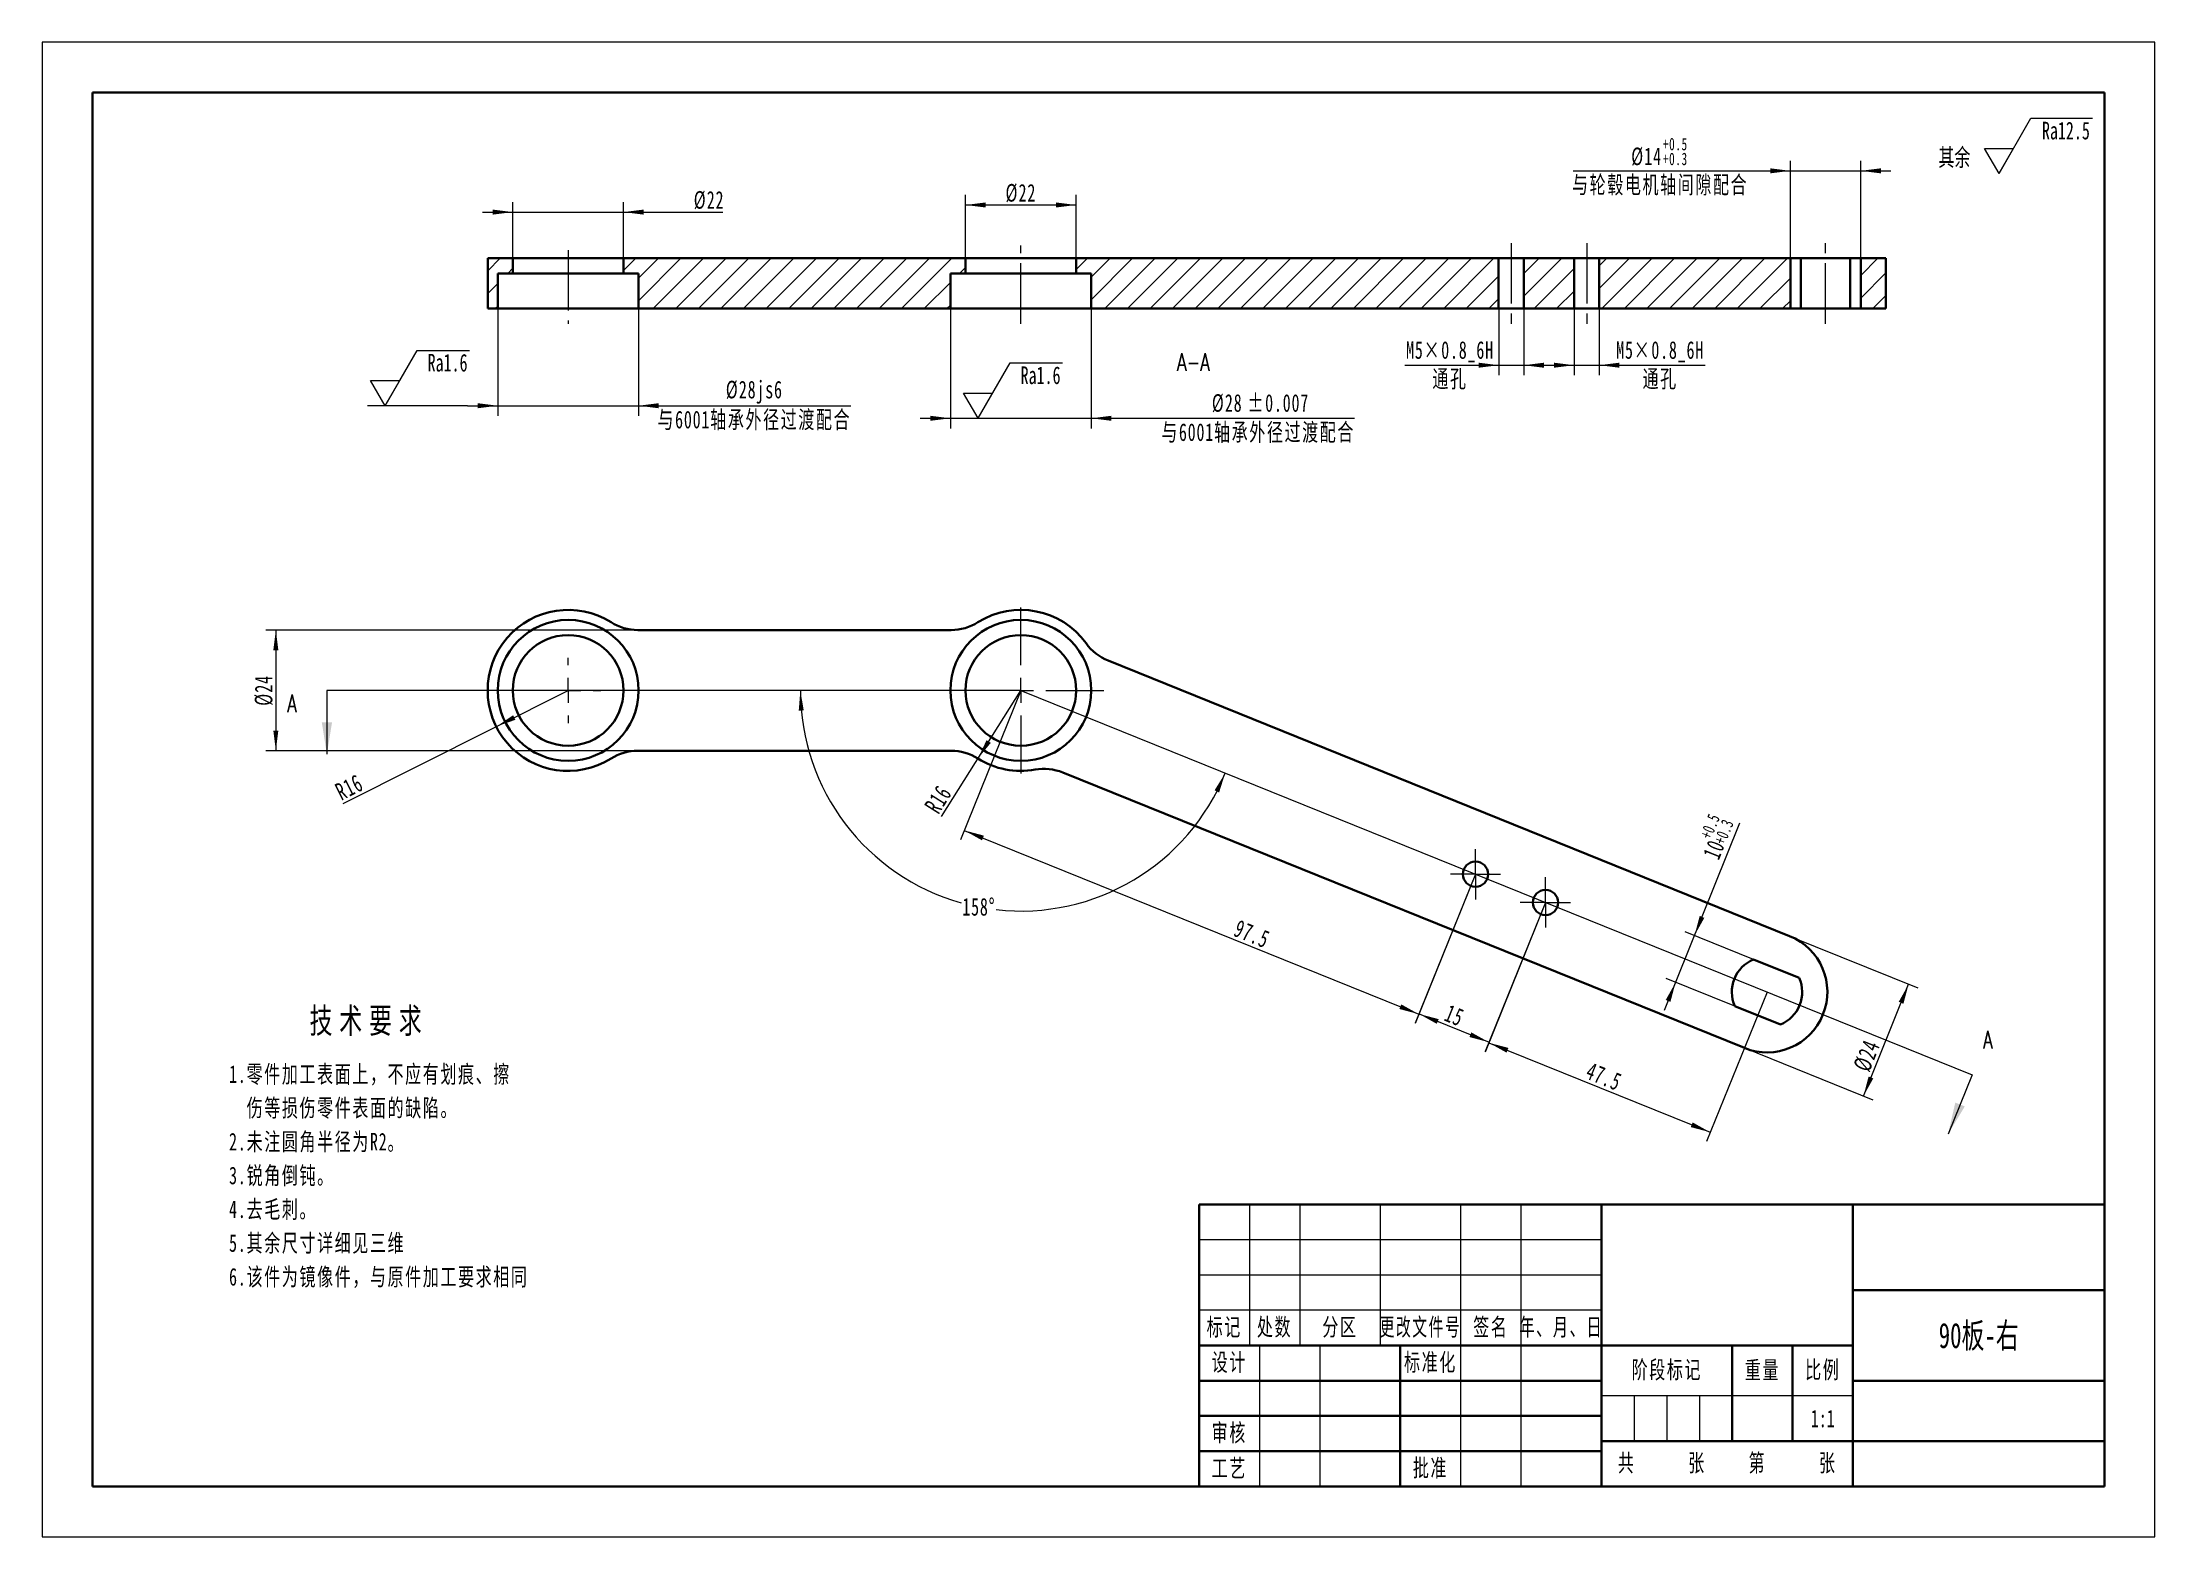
# Model space of a CAD drawing. Header units: millimetres. Extents: x -210 to 210, y -148 to 148.
import ezdxf
from ezdxf.enums import TextEntityAlignment as Align

# ---------------------------------------------------------------- set-up
doc = ezdxf.new("R2010")
doc.units = ezdxf.units.MM
doc.set_wipeout_variables(frame=1)
doc.linetypes.add('点画线', pattern=[18, 12, -2, 2, -2])
doc.layers.get('0').update_dxf_attribs({"lineweight": 35})
for name, color, linetype, lineweight in [('10', 7, 'Continuous', 18), ('中心线层', 1, '点画线', 18), ('剖面线层', 4, 'Continuous', 18), ('尺寸线层', 3, 'Continuous', 18), ('粗实线层', 7, 'Continuous', 35), ('细实线层', 7, 'Continuous', 18)]:
    doc.layers.add(name, color=color, linetype=linetype, lineweight=lineweight)
doc.styles.add('SLDTEXTSTYLE2', font='txt.shx', dxfattribs={"width": 0.7, "bigfont": 'gbcbig.shx'})
doc.styles.add('TitleStyle', font='', dxfattribs={"width": 0.667})
doc.styles.add('标准', font='', dxfattribs={"width": 0.667})
doc.styles.get('TitleStyle').set_extended_font_data('仿宋_gb2312')
doc.styles.get('标准').set_extended_font_data('仿宋_gb2312')
doc.dimstyles.new('GB_尺寸', dxfattribs={"dimtxt": 3.5, "dimasz": 4, "dimexe": 2, "dimexo": 0, "dimtad": 1, "dimdsep": 46, "dimtxsty": '标准', "dimblk": '_CAXARROW', "dimcen": 0, "dimdle": 6, "dimazin": 2, "dimtfac": 0.707107, "dimtdec": 3, "dimtmove": 2, "dimatfit": 3, "dimfxl": 0, "dimfrac": 2, "dimtolj": 1, "dimtzin": 0, "dimarcsym": 0})

msp = doc.modelspace()

# ---------------------------------------------------------------- texts
at = {"layer": '尺寸线层', "char_height": 3.5, "style": 'SLDTEXTSTYLE2'}
for s, insert, width, attachment_point in [('A-A', (18.884, 83.181), 9.8, 8), ('A', (-161.286, 15.36), 2.8, 7), ('A', (175.896, -51.468), 2.8, 7)]:
    msp.add_mtext(s, dxfattribs=dict(at, insert=insert, width=width, attachment_point=attachment_point))

# ---------------------------------------------------------------- blocks, each defined once
blk = doc.blocks.new('$CAXA_FRAME_13B17AC1$')
at = {"layer": '粗实线层'}
for p, q in [((-200, 138.5), (-200, -138.5)), ((200, 138.5), (-200, 138.5)), ((200, -138.5), (200, 138.5)), ((-200, -138.5), (200, -138.5))]:
    blk.add_line(p, q, dxfattribs=at)
at = {"layer": '细实线层'}
for p, q in [((210, 148.5), (-210, 148.5)), ((-210, 148.5), (-210, -148.5)), ((210, -148.5), (210, 148.5)), ((-210, -148.5), (210, -148.5))]:
    blk.add_line(p, q, dxfattribs=at)
blk = doc.blocks.new('$CAXA_TITLE_151E506F$')
at = {"layer": '粗实线层'}
for p, q in [((0, 56), (-180, 56)), ((-180, 56), (-180, 0)), ((-100, 56), (-100, 0)), ((-50, 56), (-50, 0)), ((0, 0), (0, 56)), ((0, 39), (-50, 39)), ((-50, 28), (-180, 28)), ((-140, 28), (-140, 0)), ((-74, 28), (-74, 9)), ((-62, 28), (-62, 9)), ((-100, 21), (-180, 21)), ((0, 21), (-50, 21)), ((-100, 14), (-180, 14)), ((0, 9), (-100, 9)), ((-100, 7), (-180, 7)), ((0, 0), (-180, 0))]:
    blk.add_line(p, q, dxfattribs=at)
at = {"layer": '细实线层'}
for p, q in [((-170, 56), (-170, 28)), ((-160, 56), (-160, 28)), ((-144, 56), (-144, 28)), ((-128, 56), (-128, 0)), ((-116, 56), (-116, 0)), ((-100, 49), (-180, 49)), ((-100, 42), (-180, 42)), ((-100, 35), (-180, 35)), ((-168, 28), (-168, 0)), ((-156, 28), (-156, 0)), ((-50, 18), (-100, 18)), ((-93.5, 18), (-93.5, 9)), ((-87, 18), (-87, 9)), ((-80.5, 18), (-80.5, 9))]:
    blk.add_line(p, q, dxfattribs=at)
at = {"layer": '尺寸线层', "char_height": 3.5, "attachment_point": 5, "line_spacing_factor": 1.369753, "style": '标准'}
for s, insert, width in [('\\T1.1;标记', (-175, 31.5), 18), ('\\T1.1;处数', (-165, 31.5), 18), ('\\T1.1;分区', (-152, 31.5), 30), ('\\T1.1;{\\W0.618357;更改文件号}', (-136, 31.5), 30), ('\\T1.1;签名', (-122, 31.5), 22), ('\\T1.1;{\\W0.634692;年、月、日}', (-108, 31.5), 30), ('\\T1.1;设计', (-174, 24.5), 22), ('\\T1.1;标准化', (-134, 24.5), 22), ('\\T1.1;阶段标记', (-87, 23), 50), ('\\T1.1;重量', (-68, 23), 22), ('\\T1.1;比例', (-56, 23), 22), ('\\T1.1;审核', (-174, 10.5), 22), ('\\T1.1;工艺', (-174, 3.5), 22), ('\\T1.1;批准', (-134, 3.5), 22), ('\\T1.1;共', (-95, 4.5), 8), ('\\T1.1;张', (-81, 4.5), 8), ('\\T1.1;第', (-69, 4.5), 8), ('\\T1.1;张', (-55, 4.5), 8)]:
    blk.add_mtext(s, dxfattribs=dict(at, insert=insert, width=width))
at = {"layer": '尺寸线层', "style": '标准'}
for tag, height, width, p in [('标记C', 3.54, 0.667, (-175, 52.5)), ('处数C', 3.54, 0.667, (-165, 52.5)), ('分区C', 3.54, 0.667, (-152, 52.5)), ('更改文件号C', 3.54, 0.512156, (-136, 52.5)), ('更改签名C', 3.54, 0.459969, (-122, 52.5)), ('更改日期C', 3.54, 0.62723, (-108, 52.5)), ('单位名称', 5.05, 0.667, (-25, 47.5)), ('标记B', 3.54, 0.667, (-175, 45.5)), ('处数B', 3.54, 0.667, (-165, 45.5)), ('分区B', 3.54, 0.667, (-152, 45.5)), ('更改文件号B', 3.54, 0.512156, (-136, 45.5)), ('更改签名B', 3.54, 0.459969, (-122, 45.5)), ('更改日期B', 3.54, 0.62723, (-108, 45.5)), ('材料名称', 5.05, 0.667, (-75, 42)), ('标记A', 3.54, 0.667, (-175, 38.5)), ('处数A', 3.54, 0.667, (-165, 38.5)), ('分区A', 3.54, 0.667, (-152, 38.5)), ('更改文件号A', 3.54, 0.512156, (-136, 38.5)), ('更改签名A', 3.54, 0.459969, (-122, 38.5)), ('更改日期A', 3.54, 0.62723, (-108, 38.5)), ('图纸名称', 5.05, 0.667, (-25, 30)), ('设计', 3.54, 0.667, (-162, 24.5)), ('设计日期', 3.54, 0.667, (-148, 24.5)), ('标准化', 3.54, 0.667, (-122, 24.5)), ('标准化日期', 3.54, 0.569556, (-108, 24.5)), ('图纸编号', 5.05, 0.667, (-25, 15)), ('审核', 3.54, 0.667, (-162, 10.5)), ('审核日期', 3.54, 0.667, (-148, 10.5)), ('阶段标记S', 3.54, 0.229984, (-96.75, 13.5)), ('阶段标记A', 3.54, 0.229984, (-90.25, 13.5)), ('阶段标记B', 3.54, 0.229984, (-83.75, 13.5)), ('阶段标记C', 3.54, 0.229984, (-77.25, 13.5)), ('重量', 3.54, 0.667, (-68, 13.5)), ('图纸比例', 3.54, 0.524733, (-56, 13.5)), ('工艺', 3.54, 0.667, (-162, 3.5)), ('工艺日期', 3.54, 0.667, (-148, 3.5)), ('批准', 3.54, 0.667, (-122, 3.5)), ('批准日期', 3.54, 0.667, (-108, 3.5)), ('页数', 3.54, 0.667, (-88, 4.5)), ('页码', 3.54, 0.667, (-62, 4.5)), ('投影符号', 3.54, 0.667, (-25, 4.5))]:
    blk.add_attdef(tag, text='', height=height, dxfattribs=dict(at, width=width)).set_placement(p, align=Align.MIDDLE_CENTER)
blk = doc.blocks.new('*X4')
at = {"layer": '尺寸线层', "color": 0, "linetype": 'ByBlock', "lineweight": -2, "line_spacing_factor": 1.15057}
for s, insert, char_height, width, attachment_point, style in [('\\T1.3;技术要求', (27.83, 0), 5, 114.1797, 2, 'TitleStyle'), ('\\T1.1;\\pxi-1,l1;1.零件加工表面上，不应有划痕、擦伤等损伤零件表面的缺陷。\\P2.未注圆角半径为R2。\\P3.锐角倒钝。\\P4.去毛刺。\\P5.其余尺寸详细见三维\\P6.该件为镜像件，与原件加工要求相同\\P', (0, -11.39), 3.5, 57.0899, 1, '标准')]:
    blk.add_mtext(s, dxfattribs=dict(at, insert=insert, char_height=char_height, width=width, attachment_point=attachment_point, style=style))
blk = doc.blocks.new('SW_CENTERMARKSYMBOL_0_7')
at = {"layer": '10', "color": 0}
for p, q in [((0, 5), (0, 16.5)), ((-5, 0), (-16.5, 0)), ((0, 0), (-2.5, 0)), ((0, 0), (0, 2.5)), ((0, 0), (0, -2.5)), ((0, 0), (2.5, 0)), ((5, 0), (16.5, 0)), ((0, -5), (0, -16.5))]:
    blk.add_line(p, q, dxfattribs=at)
blk = doc.blocks.new('SW_CENTERMARKSYMBOL_2')
at = {"layer": '10', "color": 0}
for p, q in [((0, 5), (0, 6.5)), ((-5, 0), (-6.5, 0)), ((0, 0), (-2.5, 0)), ((0, 0), (0, 2.5)), ((0, 0), (0, -2.5)), ((0, 0), (2.5, 0)), ((5, 0), (6.5, 0)), ((0, -5), (0, -6.5))]:
    blk.add_line(p, q, dxfattribs=at)
blk = doc.blocks.new('SW_CENTERMARKSYMBOL_2_1')
at = {"layer": '10', "color": 0}
for p, q in [((0, 2.5), (0, 5)), ((-2.5, 0), (-5, 0)), ((0, 0), (-2.5, 0)), ((0, 0), (0, 2.5)), ((0, 0), (0, -2.5)), ((0, 0), (2.5, 0)), ((2.5, 0), (5, 0)), ((0, -2.5), (0, -5))]:
    blk.add_line(p, q, dxfattribs=at)
blk = doc.blocks.new('SW_CENTERMARKSYMBOL_3_1')
at = {"layer": '10', "color": 0}
for p, q in [((0, 2.5), (0, 5)), ((-2.5, 0), (-5, 0)), ((0, 0), (-2.5, 0)), ((0, 0), (0, 2.5)), ((0, 0), (0, -2.5)), ((0, 0), (2.5, 0)), ((2.5, 0), (5, 0)), ((0, -2.5), (0, -5))]:
    blk.add_line(p, q, dxfattribs=at)
blk = doc.blocks.new('*X9')
at = {"layer": '尺寸线层', "linetype": 'Continuous'}
blk.add_hatch(color=0, dxfattribs=at).paths.add_polyline_path([(-119.74, 12.5), (-116.39, 14.75), (-115.94, 13.85)], flags=0)
at = {"layer": '尺寸线层', "color": 0, "linetype": 'Continuous'}
blk.add_line((-150.16, -2.8), (-105.44, 19.69), dxfattribs=at)
at = {"layer": '尺寸线层', "color": 0, "linetype": 'Continuous', "insert": (-148.96, 0.45), "char_height": 3.5, "width": 9.4793, "attachment_point": 5, "rotation": 26.6993, "line_spacing_factor": 1.15057, "style": '标准'}
blk.add_mtext('\\T1.1;R16', dxfattribs=at)
blk = doc.blocks.new('_CAXARROW')
blk.add_hatch(color=0).paths.add_polyline_path([(0, 0), (-1, 0.125), (-1, -0.125)], flags=0)
blk = doc.blocks.new('*X10')
at = {"layer": '尺寸线层', "linetype": 'Continuous'}
blk.add_hatch(color=0, dxfattribs=at).paths.add_polyline_path([(-23.97, 6.15), (-22.26, 9.8), (-21.42, 9.27)], flags=0)
at = {"layer": '尺寸线层', "color": 0, "linetype": 'Continuous'}
blk.add_line((-31.22, -5.36), (-15.44, 19.69), dxfattribs=at)
at = {"layer": '尺寸线层', "color": 0, "linetype": 'Continuous', "insert": (-31.87, -1.96), "char_height": 3.5, "width": 9.4793, "attachment_point": 5, "rotation": 57.7958, "line_spacing_factor": 1.15057, "style": '标准'}
blk.add_mtext('\\T1.1;R16', dxfattribs=at)
blk = doc.blocks.new('*X11')
at = {"layer": '尺寸线层', "linetype": 'Continuous'}
for points in [[(161.07, -38.68), (159.1, -42.2), (160.03, -42.58)], [(152.08, -60.93), (153.11, -57.04), (154.04, -57.41)]]:
    blk.add_hatch(color=0, dxfattribs=at).paths.add_polyline_path(points, flags=0)
at = {"layer": '尺寸线层', "color": 0, "linetype": 'Continuous'}
for p, q in [((137.4, -29.12), (162.92, -39.43)), ((152.08, -60.93), (161.07, -38.68)), ((128.41, -51.37), (153.93, -61.68))]:
    blk.add_line(p, q, dxfattribs=at)
at = {"layer": '尺寸线层', "color": 0, "insert": (152.78, -52.9), "char_height": 3.5, "width": 11.5236, "attachment_point": 5, "rotation": 68, "line_spacing_factor": 1.15057, "style": '标准'}
blk.add_mtext('\\T1.1;%%C24', dxfattribs=at)
blk = doc.blocks.new('*X12')
at = {"layer": '尺寸线层', "linetype": 'Continuous'}
for points in [[(-163.56, 31.69), (-163.06, 27.69), (-164.06, 27.69)], [(-163.56, 7.69), (-163.06, 11.69), (-164.06, 11.69)]]:
    blk.add_hatch(color=0, dxfattribs=at).paths.add_polyline_path(points, flags=0)
at = {"layer": '尺寸线层', "color": 0, "linetype": 'Continuous'}
for p, q in [((-91.59, 31.69), (-165.56, 31.69)), ((-163.56, 31.69), (-163.56, 7.69)), ((-91.59, 7.69), (-165.56, 7.69))]:
    blk.add_line(p, q, dxfattribs=at)
at = {"layer": '尺寸线层', "color": 0, "insert": (-165.92, 19.69), "char_height": 3.5, "width": 11.5236, "attachment_point": 5, "rotation": 90, "line_spacing_factor": 1.15057, "style": '标准'}
blk.add_mtext('\\T1.1;%%C24', dxfattribs=at)
blk = doc.blocks.new('*X13')
at = {"layer": '尺寸线层', "linetype": 'Continuous'}
for points in [[(-119.44, 76.27), (-123.44, 76.77), (-123.44, 75.77)], [(-91.44, 76.27), (-87.44, 76.77), (-87.44, 75.77)]]:
    blk.add_hatch(color=0, dxfattribs=at).paths.add_polyline_path(points, flags=0)
at = {"layer": '尺寸线层', "color": 0, "linetype": 'Continuous'}
for p, q in [((-119.44, 102.57), (-119.44, 74.27)), ((-91.44, 102.57), (-91.44, 74.27)), ((-125.44, 76.27), (-49.24, 76.27))]:
    blk.add_line(p, q, dxfattribs=at)
at = {"layer": '尺寸线层', "color": 0, "char_height": 3.5, "attachment_point": 5, "line_spacing_factor": 1.15057, "style": '标准'}
for s, insert, width in [('\\T1.1;%%C28js6', (-68.43, 78.95), 22.1841), ('\\T1.1;与6001轴承外径过渡配合', (-68.43, 73.33), 74.0882)]:
    blk.add_mtext(s, dxfattribs=dict(at, insert=insert, width=width))
blk = doc.blocks.new('*X15')
at = {"layer": '尺寸线层', "color": 0, "char_height": 3.5, "attachment_point": 1, "line_spacing_factor": 1.15057, "style": '标准'}
for s, insert, width in [('\\T1.1;%%C28', (22.54, 78.57), 73.5499), ('\\T1.1;%%P0.007', (29.64, 78.57), 48.4566)]:
    blk.add_mtext(s, dxfattribs=dict(at, insert=insert, width=width))
blk = doc.blocks.new('*X14')
at = {"layer": '尺寸线层', "linetype": 'Continuous'}
for points in [[(-29.44, 73.77), (-33.44, 74.27), (-33.44, 73.27)], [(-1.44, 73.77), (2.56, 74.27), (2.56, 73.27)]]:
    blk.add_hatch(color=0, dxfattribs=at).paths.add_polyline_path(points, flags=0)
at = {"layer": '尺寸线层', "color": 0, "linetype": 'Continuous'}
for p, q in [((-29.44, 95.57), (-29.44, 71.77)), ((-1.44, 95.57), (-1.44, 71.77)), ((-35.44, 73.77), (50.93, 73.77))]:
    blk.add_line(p, q, dxfattribs=at)
at = {"layer": '尺寸线层', "color": 0}
blk.add_blockref('*X15', (0, 0), dxfattribs=at)
at = {"layer": '尺寸线层', "color": 0, "insert": (31.74, 70.83), "char_height": 3.5, "width": 74.0882, "attachment_point": 5, "line_spacing_factor": 1.15057, "style": '标准'}
blk.add_mtext('\\T1.1;与6001轴承外径过渡配合', dxfattribs=at)
blk = doc.blocks.new('*X16')
at = {"layer": '尺寸线层', "linetype": 'Continuous'}
for points in [[(79.56, 84.32), (75.56, 84.82), (75.56, 83.82)], [(84.56, 84.32), (88.56, 84.82), (88.56, 83.82)]]:
    blk.add_hatch(color=0, dxfattribs=at).paths.add_polyline_path(points, flags=0)
at = {"layer": '尺寸线层', "color": 0, "linetype": 'Continuous'}
for p, q in [((79.56, 95.57), (79.56, 82.32)), ((84.56, 95.57), (84.56, 82.32)), ((60.92, 84.32), (90.56, 84.32))]:
    blk.add_line(p, q, dxfattribs=at)
at = {"layer": '尺寸线层', "color": 0, "char_height": 3.5, "attachment_point": 5, "line_spacing_factor": 1.15057, "style": '标准'}
for s, insert, width in [('\\T1.1;M5×0.8_6H', (69.88, 87.01), 34.5355), ('\\T1.1;通孔', (69.88, 81.44), 12.2353)]:
    blk.add_mtext(s, dxfattribs=dict(at, insert=insert, width=width))
blk = doc.blocks.new('*X17')
at = {"layer": '尺寸线层', "linetype": 'Continuous'}
for points in [[(94.56, 84.32), (90.56, 84.82), (90.56, 83.82)], [(99.56, 84.32), (103.56, 84.82), (103.56, 83.82)]]:
    blk.add_hatch(color=0, dxfattribs=at).paths.add_polyline_path(points, flags=0)
at = {"layer": '尺寸线层', "color": 0, "linetype": 'Continuous'}
for p, q in [((94.56, 95.57), (94.56, 82.32)), ((99.56, 95.57), (99.56, 82.32)), ((88.56, 84.32), (120.63, 84.32))]:
    blk.add_line(p, q, dxfattribs=at)
at = {"layer": '尺寸线层', "color": 0, "char_height": 3.5, "attachment_point": 5, "line_spacing_factor": 1.15057, "style": '标准'}
for s, insert, width in [('\\T1.1;M5×0.8_6H', (111.66, 87.01), 34.5355), ('\\T1.1;通孔', (111.66, 81.44), 12.2353)]:
    blk.add_mtext(s, dxfattribs=dict(at, insert=insert, width=width))
blk = doc.blocks.new('*X19')
at = {"layer": '尺寸线层', "color": 0, "char_height": 3.5, "attachment_point": 1, "rotation": 68, "line_spacing_factor": 1.15057, "style": '标准'}
for s, insert, width in [('\\T1.1;{\\H0.707107x;+0.5}', (119.5, -9.1), 19.6447), ('\\T1.1;{\\H0.707107x;+0.3}', (122.24, -10.2), 19.6447), ('\\T1.1;10', (120.06, -12.88), 33.9463)]:
    blk.add_mtext(s, dxfattribs=dict(at, insert=insert, width=width))
blk = doc.blocks.new('*X18')
at = {"layer": '尺寸线层', "linetype": 'Continuous'}
for points in [[(118.49, -29.03), (119.53, -25.13), (120.45, -25.51)], [(114.75, -38.3), (112.78, -41.82), (113.71, -42.2)]]:
    blk.add_hatch(color=0, dxfattribs=at).paths.add_polyline_path(points, flags=0)
at = {"layer": '尺寸线层', "color": 0, "linetype": 'Continuous'}
for p, q in [((112.5, -43.86), (127.54, -6.62)), ((130.24, -33.77), (116.64, -28.28)), ((126.49, -43.05), (112.89, -37.55))]:
    blk.add_line(p, q, dxfattribs=at)
at = {"layer": '尺寸线层', "color": 0}
blk.add_blockref('*X19', (0, 0), dxfattribs=at)
blk = doc.blocks.new('*X21')
at = {"layer": '尺寸线层', "color": 0, "char_height": 3.5, "attachment_point": 1, "line_spacing_factor": 1.15057, "style": '标准'}
for s, insert, width in [('\\T1.1;%%C14', (105.92, 127.58), 45.8989), ('\\T1.1;{\\H0.707107x;+0.5}', (112.21, 129.51), 19.6447), ('\\T1.1;{\\H0.707107x;+0.3}', (112.21, 126.56), 19.6447)]:
    blk.add_mtext(s, dxfattribs=dict(at, insert=insert, width=width))
blk = doc.blocks.new('*X20')
at = {"layer": '尺寸线层', "linetype": 'Continuous'}
for points in [[(137.56, 122.95), (133.56, 123.45), (133.56, 122.45)], [(151.56, 122.95), (155.56, 123.45), (155.56, 122.45)]]:
    blk.add_hatch(color=0, dxfattribs=at).paths.add_polyline_path(points, flags=0)
at = {"layer": '尺寸线层', "color": 0, "linetype": 'Continuous'}
for p, q in [((94.39, 122.95), (157.56, 122.95)), ((137.56, 105.57), (137.56, 124.95)), ((151.56, 105.57), (151.56, 124.95))]:
    blk.add_line(p, q, dxfattribs=at)
at = {"layer": '尺寸线层', "color": 0}
blk.add_blockref('*X21', (0, 0), dxfattribs=at)
at = {"layer": '尺寸线层', "color": 0, "insert": (111.66, 120), "char_height": 3.5, "width": 66.6582, "attachment_point": 5, "line_spacing_factor": 1.15057, "style": '标准'}
blk.add_mtext('\\T1.1;与轮毂电机轴间隙配合', dxfattribs=at)
blk = doc.blocks.new('*X22')
at = {"layer": '尺寸线层', "linetype": 'Continuous'}
for points in [[(-26.69, -8.13), (-22.79, -9.17), (-23.16, -10.1)], [(63.71, -44.66), (60.19, -42.7), (59.82, -43.62)]]:
    blk.add_hatch(color=0, dxfattribs=at).paths.add_polyline_path(points, flags=0)
at = {"layer": '尺寸线层', "color": 0, "linetype": 'Continuous'}
for p, q in [((-15.44, 19.69), (-27.43, -9.99)), ((-26.69, -8.13), (63.71, -44.66)), ((74.96, -16.83), (62.97, -46.51))]:
    blk.add_line(p, q, dxfattribs=at)
at = {"layer": '尺寸线层', "color": 0, "insert": (30.52, -28.71), "char_height": 3.5, "width": 12.73, "attachment_point": 5, "rotation": 338, "line_spacing_factor": 1.15057, "style": '标准'}
blk.add_mtext('\\T1.1;97.5', dxfattribs=at)
blk = doc.blocks.new('*X23')
at = {"layer": '尺寸线层', "linetype": 'Continuous'}
for points in [[(63.73, -44.61), (67.63, -45.64), (67.26, -46.57)], [(77.64, -50.23), (74.12, -48.27), (73.75, -49.19)]]:
    blk.add_hatch(color=0, dxfattribs=at).paths.add_polyline_path(points, flags=0)
at = {"layer": '尺寸线层', "color": 0, "linetype": 'Continuous'}
for p, q in [((74.96, -16.83), (62.99, -46.46)), ((88.86, -22.45), (76.89, -52.08)), ((63.73, -44.61), (77.64, -50.23))]:
    blk.add_line(p, q, dxfattribs=at)
at = {"layer": '尺寸线层', "color": 0, "insert": (70.77, -44.9), "char_height": 3.5, "width": 7, "attachment_point": 5, "rotation": 338, "line_spacing_factor": 1.15057, "style": '标准'}
blk.add_mtext('\\T1.1;15', dxfattribs=at)
blk = doc.blocks.new('*X24')
at = {"layer": '尺寸线层', "linetype": 'Continuous'}
for points in [[(77.6, -50.33), (81.5, -51.36), (81.12, -52.29)], [(121.64, -68.12), (118.12, -66.16), (117.75, -67.09)]]:
    blk.add_hatch(color=0, dxfattribs=at).paths.add_polyline_path(points, flags=0)
at = {"layer": '尺寸线层', "color": 0, "linetype": 'Continuous'}
for p, q in [((88.86, -22.45), (76.85, -52.18)), ((132.91, -40.25), (120.89, -69.98)), ((77.6, -50.33), (121.64, -68.12))]:
    blk.add_line(p, q, dxfattribs=at)
at = {"layer": '尺寸线层', "color": 0, "insert": (100.5, -57.04), "char_height": 3.5, "width": 12.8057, "attachment_point": 5, "rotation": 338, "line_spacing_factor": 1.15057, "style": '标准'}
blk.add_mtext('\\T1.1;47.5', dxfattribs=at)
blk = doc.blocks.new('*X25')
at = {"layer": '尺寸线层', "linetype": 'Continuous'}
for points in [[(-116.44, 114.75), (-120.44, 115.25), (-120.44, 114.25)], [(-94.44, 114.75), (-90.44, 115.25), (-90.44, 114.25)]]:
    blk.add_hatch(color=0, dxfattribs=at).paths.add_polyline_path(points, flags=0)
at = {"layer": '尺寸线层', "color": 0, "linetype": 'Continuous'}
for p, q in [((-122.44, 114.75), (-74.68, 114.75)), ((-116.44, 105.57), (-116.44, 116.75)), ((-94.44, 105.57), (-94.44, 116.75))]:
    blk.add_line(p, q, dxfattribs=at)
at = {"layer": '尺寸线层', "color": 0, "insert": (-77.43, 117.1), "char_height": 3.5, "width": 11.5236, "attachment_point": 5, "line_spacing_factor": 1.15057, "style": '标准'}
blk.add_mtext('\\T1.1;%%C22', dxfattribs=at)
blk = doc.blocks.new('*X26')
at = {"layer": '尺寸线层', "linetype": 'Continuous'}
for points in [[(-26.44, 116.16), (-22.44, 116.66), (-22.44, 115.66)], [(-4.44, 116.16), (-8.44, 116.66), (-8.44, 115.66)]]:
    blk.add_hatch(color=0, dxfattribs=at).paths.add_polyline_path(points, flags=0)
at = {"layer": '尺寸线层', "color": 0, "linetype": 'Continuous'}
for p, q in [((-26.44, 105.57), (-26.44, 118.16)), ((-4.44, 105.57), (-4.44, 118.16)), ((-26.44, 116.16), (-4.44, 116.16))]:
    blk.add_line(p, q, dxfattribs=at)
at = {"layer": '尺寸线层', "color": 0, "insert": (-15.44, 118.51), "char_height": 3.5, "width": 11.5236, "attachment_point": 5, "line_spacing_factor": 1.15057, "style": '标准'}
blk.add_mtext('\\T1.1;%%C22', dxfattribs=at)
blk = doc.blocks.new('*X27')
at = {"layer": '尺寸线层', "linetype": 'Continuous'}
for points in [[(-59.28, 19.69), (-58.6, 15.72), (-59.6, 15.65)], [(25.2, 3.27), (23.08, -0.16), (23.98, -0.59)]]:
    blk.add_hatch(color=0, dxfattribs=at).paths.add_polyline_path(points, flags=0)
at = {"layer": '尺寸线层', "color": 0, "linetype": 'Continuous'}
for start, end in [(180, 254.3186), (263.608, 338)]:
    blk.add_arc((-15.44, 19.69), 43.84, start, end, dxfattribs=at)
at = {"layer": '尺寸线层', "color": 0, "insert": (-23.81, -23.34), "char_height": 3.5, "width": 12.2504, "attachment_point": 5, "line_spacing_factor": 1.15057, "style": '标准'}
blk.add_mtext('\\T1.1;158%%D', dxfattribs=at)
blk = doc.blocks.new('*X28')
at = {"layer": '尺寸线层', "color": 0, "linetype": 'Continuous'}
for p, q in [((0, 0), (6.35, 11)), ((6.35, 11), (16.77, 11)), ((0, 0), (-2.89, 5)), ((-2.89, 5), (2.89, 5))]:
    blk.add_line(p, q, dxfattribs=at)
at = {"layer": '尺寸线层', "color": 0, "linetype": 'Continuous', "lineweight": -2}
blk.add_line((16.38, 0), (-3.5, 0), dxfattribs=at)
at = {"layer": '尺寸线层', "color": 0, "style": '标准', "width": 0.667}
blk.add_text('Ra1.6', height=3.5, dxfattribs=at).set_placement((12.4, 8.56), align=Align.MIDDLE_CENTER)
blk = doc.blocks.new('*X29')
at = {"layer": '尺寸线层', "color": 0, "linetype": 'Continuous'}
for p, q in [((0, 0), (6.35, 11)), ((6.35, 11), (16.77, 11)), ((0, 0), (-2.89, 5)), ((-2.89, 5), (2.89, 5))]:
    blk.add_line(p, q, dxfattribs=at)
at = {"layer": '尺寸线层', "color": 0, "style": '标准', "width": 0.667}
blk.add_text('Ra1.6', height=3.5, dxfattribs=at).set_placement((12.4, 8.56), align=Align.MIDDLE_CENTER)
blk = doc.blocks.new('*X30')
at = {"layer": '尺寸线层', "color": 0, "linetype": 'Continuous'}
for p, q in [((0, 0), (6.35, 11)), ((6.35, 11), (18.57, 11)), ((0, 0), (-2.89, 5)), ((-2.89, 5), (2.89, 5))]:
    blk.add_line(p, q, dxfattribs=at)
at = {"layer": '尺寸线层', "color": 0, "style": '标准', "width": 0.667}
blk.add_text('Ra12.5', height=3.5, dxfattribs=at).set_placement((13.3, 8.56), align=Align.MIDDLE_CENTER)
blk.add_text('其余', height=3.5, dxfattribs=at).set_placement((-5.69, 3.25), align=Align.MIDDLE_RIGHT)

# ---------------------------------------------------------------- dimensions: what is measured, and where the dimension line sits
at = {"layer": '尺寸线层'}
for base, p1, p2, override, picture, middle in [((151.557, 122.953), (137.557, 105.567), (151.557, 105.567), {"dimscale": 1, "dimpost": '%%C<>\\X与轮毂电机轴间隙配合', "dimsah": 1, "dimtol": 1, "dimtp": 0.3, "dimtm": -0.5, "dimtfill": 1, "dimtzin": 0}, '*X20', (111.661, 126.751)), ((-94.443, 114.749), (-116.443, 105.567), (-94.443, 105.567), {"dimscale": 1, "dimpost": '%%C<>', "dimsah": 1, "dimtfac": 1, "dimtfill": 1, "dimtzin": 0}, '*X25', (-77.435, 117.104)), ((99.557, 84.317), (94.557, 95.567), (99.557, 95.567), {"dimscale": 1, "dimpost": 'M<>×0.8_6H\\X通孔', "dimsah": 1, "dimtfac": 1, "dimtfill": 1, "dimtzin": 0}, '*X17', (111.661, 87.014))]:
    dim = msp.add_linear_dim(base=base, p1=p1, p2=p2, dimstyle='GB_尺寸', override=override, dxfattribs=at)
    dim.commit()
    dim.dimension.update_dxf_attribs({"geometry": picture, "text_midpoint": middle, "dimtype": 160})
for base, p1, p2, angle, override, picture, middle in [((-4.443, 116.159), (-26.443, 105.567), (-4.443, 105.567), 0, {"dimscale": 1, "dimpost": '%%C<>', "dimsah": 1, "dimtfac": 1, "dimtfill": 1, "dimtzin": 0}, '*X26', (-15.443, 118.514)), ((-163.564, 7.692), (-91.587, 31.692), (-91.587, 7.692), 270, {"dimscale": 1, "dimpost": '%%C<>', "dimsah": 1, "dimtfac": 1, "dimtfill": 1, "dimtzin": 0}, '*X12', (-165.919, 19.692)), ((121.643, -68.123), (88.865, -22.452), (132.906, -40.245), 338, {"dimscale": 1, "dimsah": 1, "dimtfill": 1, "dimtzin": 0}, '*X24', (100.505, -57.042))]:
    dim = msp.add_linear_dim(base=base, p1=p1, p2=p2, angle=angle, dimstyle='GB_尺寸', override=override, dxfattribs=at)
    dim.commit()
    dim.dimension.update_dxf_attribs({"geometry": picture, "text_midpoint": middle})
for base, p1, p2, text, picture, middle in [((-91.443, 76.267), (-119.443, 102.567), (-91.443, 102.567), '%%C28js6\\X与6001轴承外径过渡配合', '*X13', (-68.433, 78.945)), ((-1.443, 73.768), (-29.443, 95.567), (-1.443, 95.567), '\\A1;%%C28{\\H1x;%%P0.007}\\X与6001轴承外径过渡配合', '*X14', (31.736, 76.791))]:
    dim = msp.add_linear_dim(base=base, p1=p1, p2=p2, text=text, dimstyle='GB_尺寸', override={"dimscale": 1, "dimpost": '%%C<>\\X与6001轴承外径过渡配合', "dimsah": 1, "dimtfac": 1, "dimtfill": 1, "dimtolj": 0, "dimtzin": 0}, dxfattribs=at)
    dim.commit()
    dim.dimension.update_dxf_attribs({"geometry": picture, "text_midpoint": middle, "dimtype": 160})
for base, p1, p2, angle, override, picture, middle in [((84.557, 84.317), (79.557, 95.567), (84.557, 95.567), 0, {"dimscale": 1, "dimpost": 'M<>×0.8_6H\\X通孔', "dimsah": 1, "dimtfac": 1, "dimtfill": 1, "dimtzin": 0}, '*X16', (69.884, 87.014)), ((63.715, -44.658), (-15.443, 19.692), (74.957, -16.832), 338, {"dimscale": 1, "dimsah": 1, "dimtfill": 1, "dimtzin": 0}, '*X22', (30.523, -28.707)), ((118.492, -29.029), (126.491, -43.046), (130.237, -33.774), 68, {"dimscale": 1, "dimsah": 1, "dimtol": 1, "dimtp": 0.3, "dimtm": -0.5, "dimtfill": 1, "dimtzin": 0}, '*X18', (122.391, -9.242)), ((77.642, -50.228), (74.957, -16.832), (88.865, -22.452), 338, {"dimscale": 1, "dimsah": 1, "dimtfill": 1, "dimtzin": 0}, '*X23', (70.77, -44.901)), ((161.066, -38.68), (128.411, -51.372), (137.401, -29.119), 68, {"dimscale": 1, "dimpost": '%%C<>', "dimsah": 1, "dimtfac": 1, "dimtfill": 1, "dimtzin": 0}, '*X11', (152.78, -52.902))]:
    dim = msp.add_linear_dim(base=base, p1=p1, p2=p2, angle=angle, dimstyle='GB_尺寸', override=override, dxfattribs=at)
    dim.commit()
    dim.dimension.update_dxf_attribs({"geometry": picture, "text_midpoint": middle, "dimtype": 160})
for center, mpoint, picture, middle in [((-105.443, 19.692), (-119.737, 12.503), '*X9', (-147.898, -1.66)), ((-15.443, 19.692), (-23.97, 6.153), '*X10', (-29.871, -3.216))]:
    dim = msp.add_radius_dim(center=center, mpoint=mpoint, dimstyle='GB_尺寸', override={"dimscale": 1, "dimpost": 'R<>', "dimsah": 1, "dimtfill": 1, "dimtzin": 0}, dxfattribs=at)
    dim.commit()
    dim.dimension.update_dxf_attribs({"geometry": picture, "text_midpoint": middle})
dim = msp.add_angular_dim_2l(base=(-23.808, -23.342), line1=((-15.443, 19.692), (-153.405, 19.692)), line2=((-15.443, 19.692), (173.667, -56.714)), dimstyle='GB_尺寸', override={"dimscale": 1, "dimtad": 0, "dimtih": 1, "dimtoh": 1, "dimsah": 1, "dimtfill": 1, "dimtzin": 0}, dxfattribs=at)
dim.commit()
dim.dimension.update_dxf_attribs({"geometry": '*X27', "text_midpoint": (-23.808, -23.342)})

# ---------------------------------------------------------------- hatches: boundary and pattern name
at = {"layer": '剖面线层'}
h = msp.add_hatch(dxfattribs=at)
h.set_pattern_fill('ANSI31', color=256, style=0, pattern_type=0)
h.paths.add_polyline_path([(-119.443, 95.567), (-121.443, 95.567), (-121.443, 105.567), (-116.443, 105.567), (-116.443, 102.567), (-119.443, 102.567)], flags=0)
h = msp.add_hatch(dxfattribs=at)
h.set_pattern_fill('ANSI31', color=256, style=0, pattern_type=0)
h.paths.add_polyline_path([(-91.443, 95.567), (-91.443, 102.567), (-94.443, 102.567), (-94.443, 105.567), (-26.443, 105.567), (-26.443, 102.567), (-29.443, 102.567), (-29.443, 95.567)], flags=0)
h = msp.add_hatch(dxfattribs=at)
h.set_pattern_fill('ANSI31', color=256, style=0, pattern_type=0)
h.paths.add_polyline_path([(79.557, 95.567), (-1.443, 95.567), (-1.443, 102.567), (-4.443, 102.567), (-4.443, 105.567), (79.557, 105.567)], flags=0)
h = msp.add_hatch(dxfattribs=at)
h.set_pattern_fill('ANSI31', color=256, style=0, pattern_type=0)
h.paths.add_polyline_path([(84.557, 105.567), (94.557, 105.567), (94.557, 95.567), (84.557, 95.567)], flags=0)
h = msp.add_hatch(dxfattribs=at)
h.set_pattern_fill('ANSI31', color=256, style=0, pattern_type=0)
h.paths.add_polyline_path([(137.557, 105.567), (137.557, 95.567), (99.557, 95.567), (99.557, 105.567)], flags=0)
h = msp.add_hatch(dxfattribs=at)
h.set_pattern_fill('ANSI31', color=256, style=0, pattern_type=0)
h.paths.add_polyline_path([(151.557, 95.567), (151.557, 105.567), (156.557, 105.567), (156.557, 95.567)], flags=0)
at = {"layer": '尺寸线层'}
for points in [[(-153.405, 6.992), (-154.421, 13.342), (-152.389, 13.342)], [(168.909, -68.489), (170.346, -62.221), (172.23, -62.982)]]:
    msp.add_hatch(color=256, dxfattribs=at).paths.add_polyline_path(points, flags=0)

# ---------------------------------------------------------------- linework, layer by layer
at = {"layer": '中心线层'}
for p, q in [((-105.443, 107.21), (-105.443, 92.567)), ((-15.443, 92.567), (-15.443, 108.107)), ((82.057, 108.567), (82.057, 92.567)), ((97.057, 108.567), (97.057, 92.567)), ((144.557, 92.567), (144.557, 108.567))]:
    msp.add_line(p, q, dxfattribs=at)
at = {"layer": '尺寸线层'}
for p, q in [((-15.443, 19.692), (-153.405, 19.692)), ((-153.405, 19.692), (-153.405, 6.992)), ((-15.443, 19.692), (173.667, -56.714)), ((173.667, -56.714), (168.909, -68.489))]:
    msp.add_line(p, q, dxfattribs=at)
at = {"layer": '粗实线层'}
for p, q in [((-121.443, 95.567), (-121.443, 105.567)), ((-121.443, 105.567), (-116.443, 105.567)), ((-116.443, 102.567), (-116.443, 105.567)), ((-116.443, 105.567), (-94.443, 105.567)), ((-94.443, 105.567), (-94.443, 102.567)), ((-94.443, 105.567), (-26.443, 105.567)), ((-26.443, 102.567), (-26.443, 105.567)), ((-26.443, 105.567), (-4.443, 105.567)), ((-4.443, 102.567), (-4.443, 105.567)), ((79.557, 105.567), (-4.443, 105.567)), ((79.557, 105.567), (79.557, 95.567)), ((79.557, 105.567), (84.557, 105.567)), ((84.557, 95.567), (84.557, 105.567)), ((94.557, 105.567), (84.557, 105.567)), ((94.557, 105.567), (94.557, 95.567)), ((94.557, 105.567), (99.557, 105.567)), ((99.557, 95.567), (99.557, 105.567)), ((137.557, 105.567), (99.557, 105.567)), ((137.557, 95.567), (137.557, 105.567)), ((137.557, 105.567), (139.658, 105.567)), ((139.658, 95.567), (139.658, 105.567)), ((149.456, 105.567), (139.658, 105.567)), ((149.456, 105.567), (149.456, 95.567)), ((149.456, 105.567), (151.557, 105.567)), ((151.557, 105.567), (151.557, 95.567)), ((156.557, 105.567), (151.557, 105.567)), ((156.557, 105.567), (156.557, 95.567)), ((-119.443, 95.567), (-119.443, 102.567)), ((-116.443, 102.567), (-119.443, 102.567)), ((-94.443, 102.567), (-116.443, 102.567)), ((-91.443, 102.567), (-94.443, 102.567)), ((-91.443, 102.567), (-91.443, 95.567)), ((-29.443, 95.567), (-29.443, 102.567)), ((-26.443, 102.567), (-29.443, 102.567)), ((-4.443, 102.567), (-26.443, 102.567)), ((-4.443, 102.567), (-1.443, 102.567)), ((-1.443, 95.567), (-1.443, 102.567)), ((-121.443, 95.567), (-119.443, 95.567)), ((-91.443, 95.567), (-119.443, 95.567)), ((-91.443, 95.567), (-29.443, 95.567)), ((-1.443, 95.567), (-29.443, 95.567)), ((79.557, 95.567), (-1.443, 95.567)), ((79.557, 95.567), (84.557, 95.567)), ((94.557, 95.567), (84.557, 95.567)), ((94.557, 95.567), (99.557, 95.567)), ((137.557, 95.567), (99.557, 95.567)), ((137.557, 95.567), (139.658, 95.567)), ((139.658, 95.567), (149.456, 95.567)), ((149.456, 95.567), (151.557, 95.567)), ((156.557, 95.567), (151.557, 95.567)), ((-29.3, 31.692), (-91.587, 31.692)), ((137.401, -29.119), (1.899, 25.627)), ((-91.587, 7.692), (-29.3, 7.692)), ((-7.091, 3.375), (128.411, -51.372)), ((139.321, -37.445), (130.237, -33.774)), ((126.491, -43.046), (135.575, -46.716))]:
    msp.add_line(p, q, dxfattribs=at)
for centre, radius in [((-105.443, 19.692), 14), ((-15.443, 19.692), 14), ((-105.443, 19.692), 11), ((-15.443, 19.692), 11), ((74.957, -16.832), 2.5), ((88.865, -22.452), 2.5)]:
    msp.add_circle(centre, radius, dxfattribs=at)
for centre, radius, start, end in [((-105.443, 19.692), 16, 57.79577, 302.20423), ((-15.443, 19.692), 16, 35.79577, 122.20423), ((-91.587, 41.692), 10, 237.79577, 270), ((-29.3, 41.692), 10, 270, 302.20423), ((5.645, 34.899), 10, 215.79577, 248), ((-91.587, -2.308), 10, 90, 122.20423), ((-29.3, -2.308), 10, 57.79577, 90), ((-15.443, 19.692), 16, 237.79577, 280.20423), ((-10.837, -5.897), 10, 68, 100.20423), ((132.906, -40.245), 12, 248, 68), ((132.906, -40.245), 7, 112.41531, 203.58469), ((132.906, -40.245), 7, 292.41531, 23.58469)]:
    msp.add_arc(centre, radius, start, end, dxfattribs=at)

# ---------------------------------------------------------------- block references
at = {"layer": '中心线层', "xscale": -0.9999999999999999, "rotation": 180}
for name, p in [('SW_CENTERMARKSYMBOL_0_7', (-15.443, 19.692)), ('SW_CENTERMARKSYMBOL_2', (-105.443, 19.692)), ('SW_CENTERMARKSYMBOL_3_1', (74.957, -16.832)), ('SW_CENTERMARKSYMBOL_2_1', (88.865, -22.452))]:
    msp.add_blockref(name, p, dxfattribs=at)
at = {"layer": '尺寸线层'}
msp.add_blockref('*X4', (-172.863, -43.421), dxfattribs=at)
at = {"layer": '粗实线层'}
msp.add_blockref('$CAXA_FRAME_13B17AC1$', (0, 0), dxfattribs=at)
ref = msp.add_blockref('$CAXA_TITLE_151E506F$', (200, -138.5), dxfattribs=at)
ref.add_attrib('图纸名称', '90板-右', dxfattribs={"layer": '尺寸线层', "height": 5, "style": '标准', "width": 0.667}).set_placement((175, -108.5), align=Align.MIDDLE_CENTER)
ref.add_attrib('图纸比例', '1:1', dxfattribs={"layer": '尺寸线层', "height": 3.5, "style": '标准', "width": 0.667}).set_placement((144, -125), align=Align.MIDDLE_CENTER)

msp.set_redraw_order([(e.dxf.handle, doc.entitydb.next_handle()) for e in msp.query("TEXT MTEXT ATTDEF DIMENSION ARC_DIMENSION")])  # texts and dimensions are drawn at this point

# ---------------------------------------------------------------- next in the draw order: wipeouts: each hides what was drawn before it
for points in [[(179.037, 122.395), (181.924, 127.395), (181.924, 127.395), (176.151, 127.395), (176.151, 127.395)], [(-141.819, 76.267), (-138.932, 81.267), (-138.932, 81.267), (-144.706, 81.267), (-144.706, 81.267)], [(-23.923, 73.768), (-21.036, 78.768), (-21.036, 78.768), (-26.81, 78.768), (-26.81, 78.768)]]:
    msp.add_wipeout(points).dxf.layer = '尺寸线层'

# ---------------------------------------------------------------- next in the draw order: block references
at = {"layer": '尺寸线层'}
for name, p in [('*X30', (179.037, 122.395)), ('*X28', (-141.819, 76.267)), ('*X29', (-23.923, 73.768))]:
    msp.add_blockref(name, p, dxfattribs=at)

doc.saveas('drawing.dxf')
